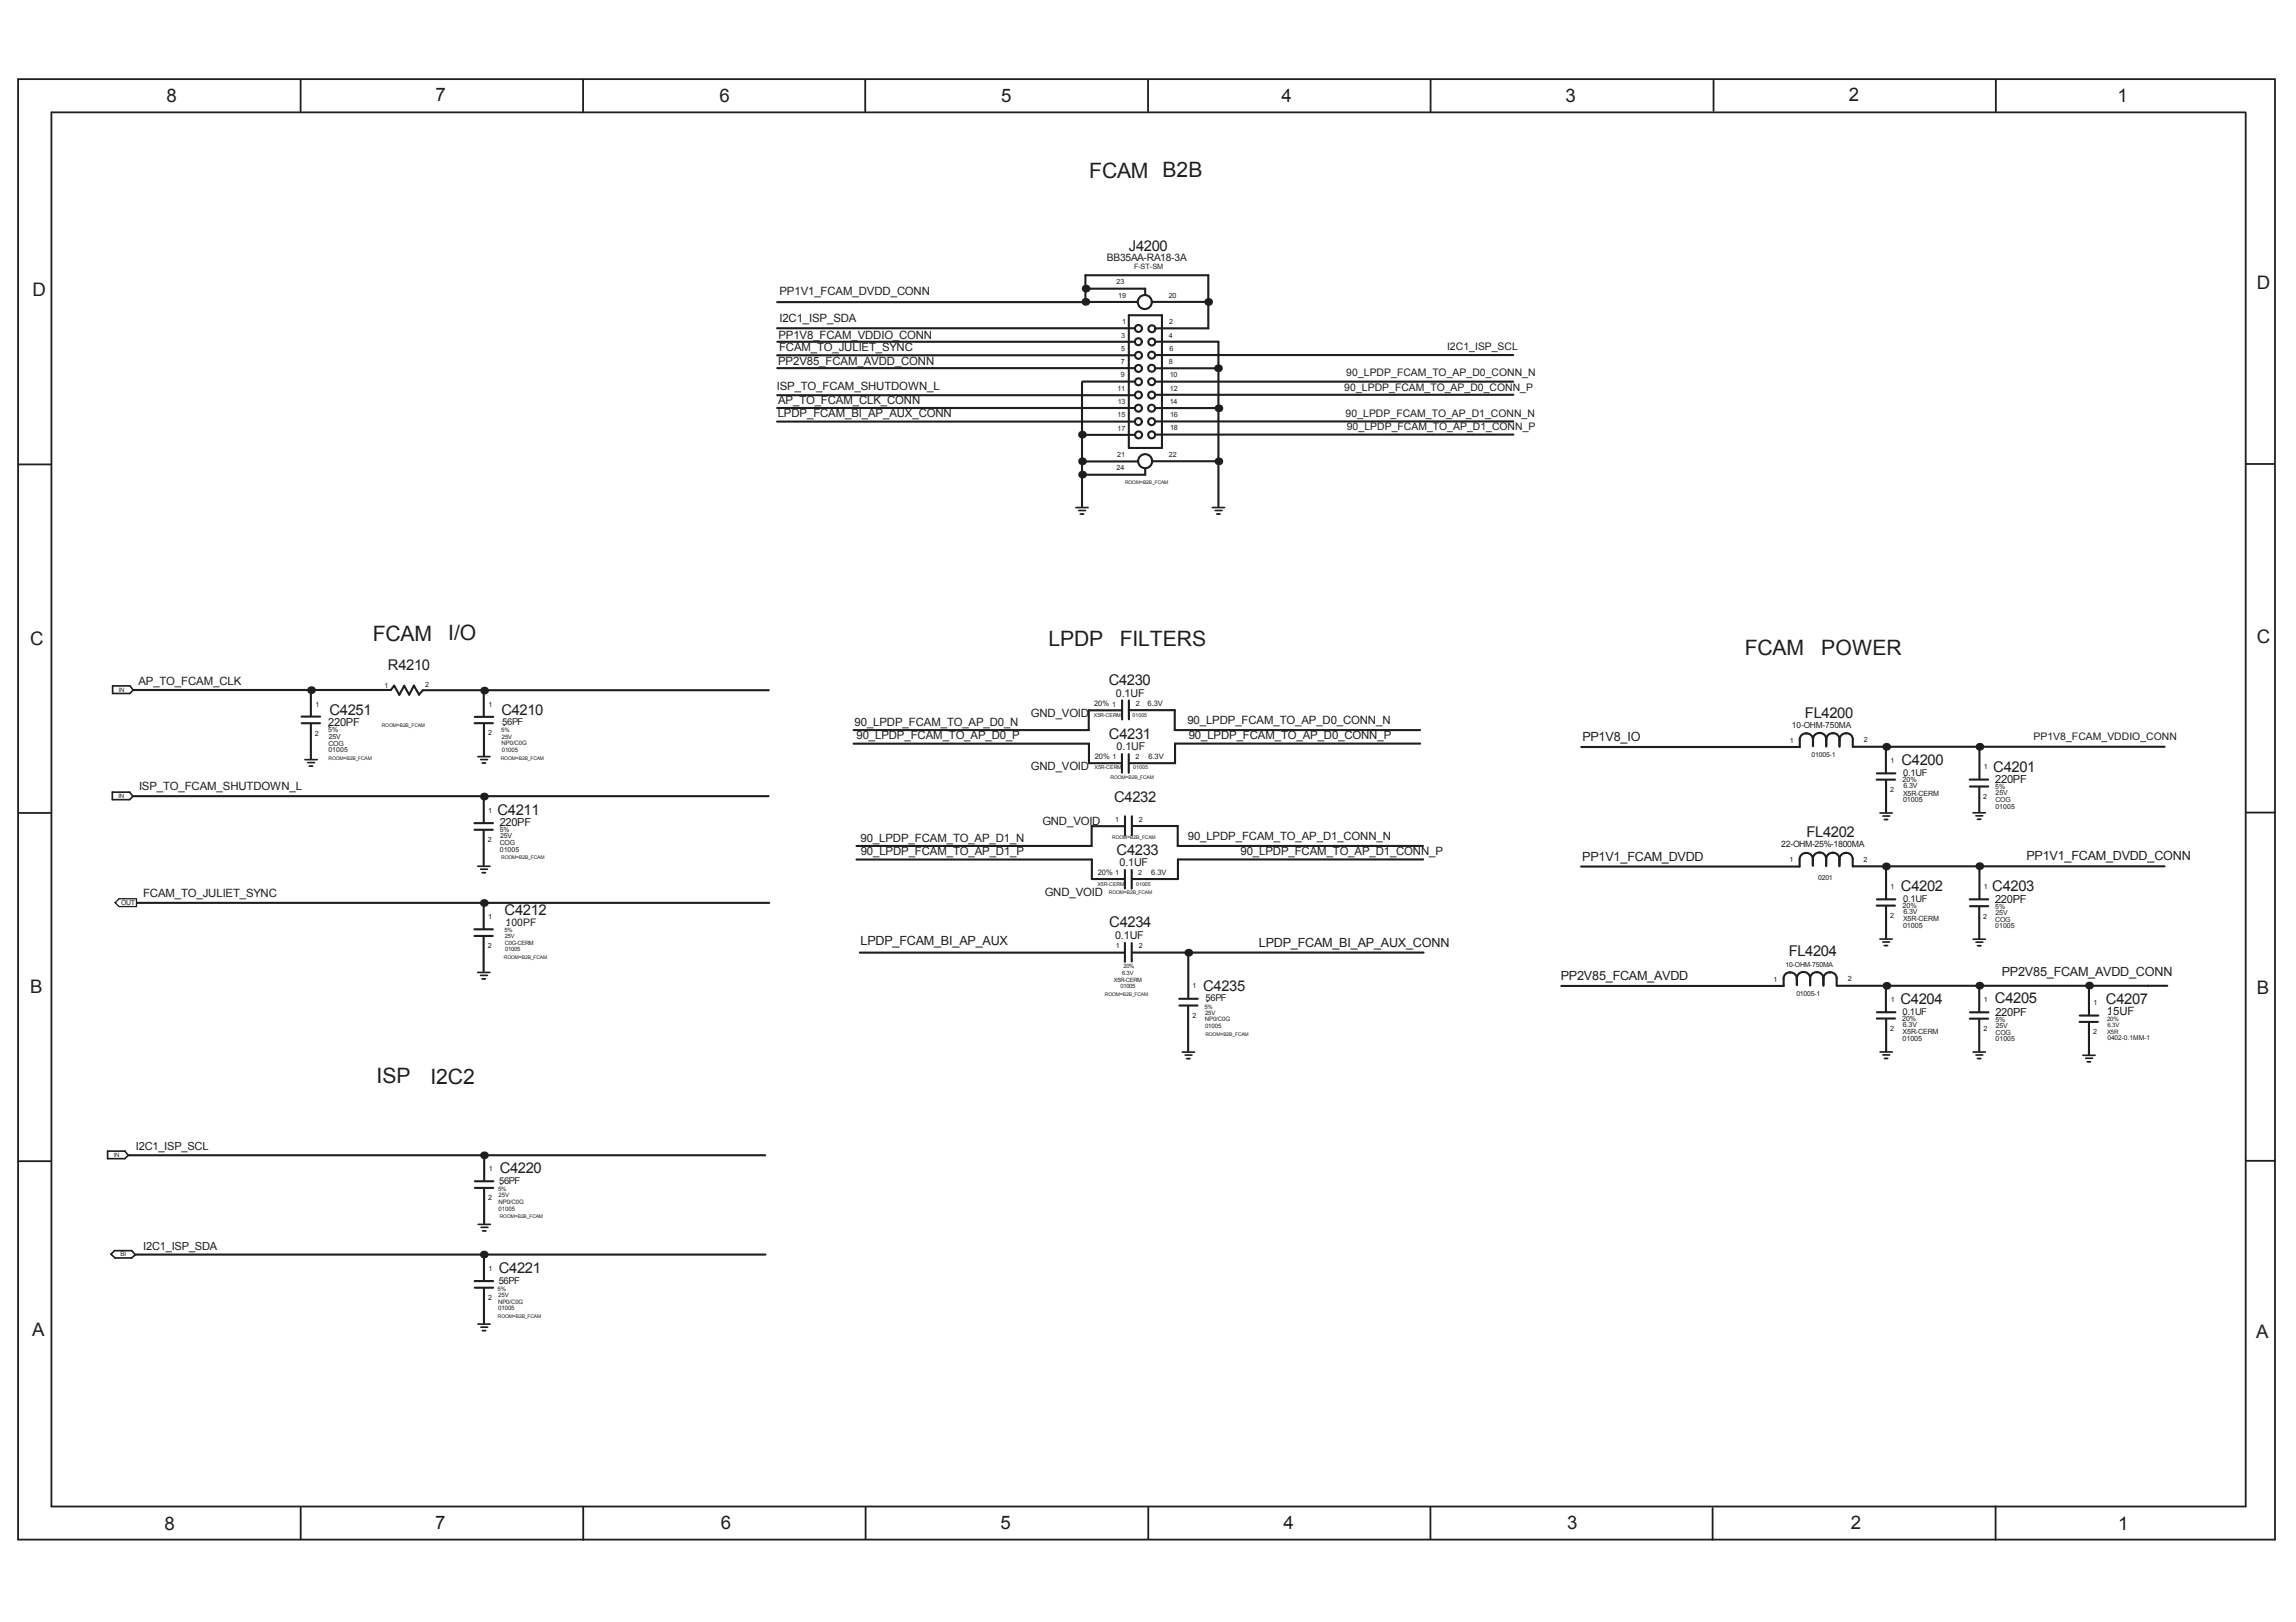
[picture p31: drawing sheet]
<svg xmlns="http://www.w3.org/2000/svg" width="297mm" height="210mm" viewBox="0 0 297 210" stroke-linecap="round" stroke-linejoin="round" font-family="sans-serif">
<defs><g id="words">
<g font-size="2.7" fill="#1e1e1e">
<text x="140.9" y="23">FCAM B2B</text>
<text x="48.2" y="82.9">FCAM</text>
<text x="58" y="82.8">I/O</text>
<text x="135.6" y="83.6">LPDP</text>
<text x="144.9" y="83.6">FILTERS</text>
<text x="225.7" y="84.8">FCAM</text>
<text x="235.6" y="84.8">POWER</text>
<text x="48.7" y="140.1">ISP</text>
<text x="55.7" y="140.2">I2C2</text>
</g>
<g font-size="2.4" fill="#1e1e1e">
<text x="21.5" y="13.3">8</text>
<text x="56.3" y="13.1">7</text>
<text x="93.1" y="13.2">6</text>
<text x="129.5" y="13.2">5</text>
<text x="165.8" y="13.3">4</text>
<text x="202.5" y="13.2">3</text>
<text x="239.2" y="13.1">2</text>
<text x="273.9" y="13.2">1</text>
<text x="4.2" y="38.2">D</text>
<text x="292" y="37.4">D</text>
<text x="3.9" y="83.4">C</text>
<text x="292" y="83.3">C</text>
<text x="3.9" y="128.4">B</text>
<text x="292" y="128.6">B</text>
<text x="4.2" y="172.9">A</text>
<text x="291.9" y="173.1">A</text>
<text x="21.3" y="198">8</text>
<text x="56.3" y="197.9">7</text>
<text x="93.3" y="197.9">6</text>
<text x="129.4" y="197.9">5</text>
<text x="166.1" y="197.9">4</text>
<text x="202.7" y="197.9">3</text>
<text x="239.4" y="197.9">2</text>
<text x="274" y="198">1</text>
</g>
<g font-size="1.9" fill="#1e1e1e">
<text x="146.1" y="32.5">J4200</text>
<text x="50.2" y="86.8">R4210</text>
<text x="143.4" y="88.6">C4230</text>
<text x="42.6" y="92.6">C4251</text>
<text x="64.9" y="92.6">C4210</text>
<text x="143.5" y="95.6">C4231</text>
<text x="233.5" y="92.9">FL4200</text>
<text x="246" y="98.9">C4200</text>
<text x="257.9" y="99.9">C4201</text>
<text x="64.4" y="105.5">C4211</text>
<text x="144.1" y="103.8">C4232</text>
<text x="144.5" y="110.6">C4233</text>
<text x="233.7" y="108.4">FL4202</text>
<text x="65.3" y="118.4">C4212</text>
<text x="143.5" y="120">C4234</text>
<text x="245.9" y="115.4">C4202</text>
<text x="257.8" y="115.3">C4203</text>
<text x="231.4" y="123.8">FL4204</text>
<text x="155.7" y="128.2">C4235</text>
<text x="245.9" y="129.9">C4204</text>
<text x="258.1" y="129.9">C4205</text>
<text x="272.4" y="130">C4207</text>
<text x="64.6" y="151.8">C4220</text>
<text x="64.5" y="164.7">C4221</text>
</g>
<g font-size="1.6" fill="#1e1e1e">
<text x="204.7" y="95.9">PP1V8_IO</text>
<text x="204.7" y="111.4">PP1V1_FCAM_DVDD</text>
<text x="262.2" y="111.3">PP1V1_FCAM_DVDD_CONN</text>
<text x="111.3" y="122.3">LPDP_FCAM_BI_AP_AUX</text>
<text x="162.9" y="122.6">LPDP_FCAM_BI_AP_AUX_CONN</text>
<text x="201.9" y="126.9">PP2V85_FCAM_AVDD</text>
<text x="259" y="126.3">PP2V85_FCAM_AVDD_CONN</text>
</g>
<g font-size="1.5" fill="#1e1e1e">
<text x="100.8" y="41.7">I2C1_ISP_SDA</text>
<text x="100.8" y="38.2">PP1V1_FCAM_DVDD_CONN</text>
<text x="100.7" y="47.2">PP2V85_FCAM_AVDD_CONN</text>
<text x="100.7" y="43.8">PP1V8_FCAM_VDDIO_CONN</text>
<text x="100.8" y="45.4">FCAM_TO_JULIET_SYNC</text>
<text x="100.5" y="50.5">ISP_TO_FCAM_SHUTDOWN_L</text>
<text x="100.7" y="52.3">AP_TO_FCAM_CLK_CONN</text>
<text x="100.6" y="54">LPDP_FCAM_BI_AP_AUX_CONN</text>
<text x="17.9" y="88.6">AP_TO_FCAM_CLK</text>
<text x="110.6" y="93.9">90_LPDP_FCAM_TO_AP_D0_N</text>
<text x="110.8" y="95.6">90_LPDP_FCAM_TO_AP_D0_P</text>
<text x="133.4" y="92.7">GND_VOID</text>
<text x="153.6" y="93.7">90_LPDP_FCAM_TO_AP_D0_CONN_N</text>
<text x="153.8" y="95.7">90_LPDP_FCAM_TO_AP_D0_CONN_P</text>
<text x="133.4" y="99.7">GND_VOID</text>
<text x="18" y="102.3">ISP_TO_FCAM_SHUTDOWN_L</text>
<text x="134.9" y="106.8">GND_VOID</text>
<text x="111.3" y="108.9">90_LPDP_FCAM_TO_AP_D1_N</text>
<text x="111.4" y="110.7">90_LPDP_FCAM_TO_AP_D1_P</text>
<text x="153.7" y="108.8">90_LPDP_FCAM_TO_AP_D1_CONN_N</text>
<text x="160.5" y="110.6">90_LPDP_FCAM_TO_AP_D1_CONN_P</text>
<text x="18.5" y="116">FCAM_TO_JULIET_SYNC</text>
<text x="135.2" y="116">GND_VOID</text>
<text x="272.6" y="131.3">15UF</text>
</g>
<g font-size="1.4" fill="#1e1e1e">
<text x="42.5" y="94">220PF</text>
<text x="144.4" y="90.2">0.1UF</text>
<text x="144.5" y="97">0.1UF</text>
<text x="258.1" y="101.3">220PF</text>
<text x="64.6" y="106.9">220PF</text>
<text x="144.8" y="112">0.1UF</text>
<text x="258.1" y="116.8">220PF</text>
<text x="144.3" y="121.5">0.1UF</text>
<text x="258.2" y="131.5">220PF</text>
<text x="17.6" y="148.8">I2C1_ISP_SCL</text>
<text x="18.5" y="161.8">I2C1_ISP_SDA</text>
</g>
<g font-size="1.3" fill="#1e1e1e">
<text x="143.2" y="33.8">BB35AA-RA18-3A</text>
<text x="187.2" y="45.3">I2C1_ISP_SCL</text>
<text x="173.9" y="50.5">90_LPDP_FCAM_TO_AP_D0_CONN_P</text>
<text x="174.1" y="54">90_LPDP_FCAM_TO_AP_D1_CONN_N</text>
<text x="174.2" y="48.7">90_LPDP_FCAM_TO_AP_D0_CONN_N</text>
<text x="174.2" y="55.7">90_LPDP_FCAM_TO_AP_D1_CONN_P</text>
<text x="263.1" y="95.8">PP1V8_FCAM_VDDIO_CONN</text>
<text x="65.4" y="119.8">100PF</text>
</g>
<g font-size="1.2" fill="#1e1e1e">
<text x="65" y="93.9">56PF</text>
<text x="246.2" y="100.4">0.1UF</text>
<text x="246.2" y="116.7">0.1UF</text>
<text x="156" y="129.6">56PF</text>
<text x="246.1" y="131.3">0.1UF</text>
<text x="64.6" y="153.2">56PF</text>
<text x="64.5" y="166.1">56PF</text>
</g>
<g font-size="1.1" fill="#1e1e1e">
<text x="231.8" y="94.2">10-OHM-750MA</text>
<text x="230.5" y="109.6">22-OHM-25%-1800MA</text>
</g>
<g font-size="1" fill="#1e1e1e">
<text x="146.7" y="34.8">F-ST-SM</text>
<text x="141.5" y="91.4">20% 1</text>
<text x="148.5" y="91.4">6.3V</text>
<text x="141.6" y="98.2">20% 1</text>
<text x="148.6" y="98.2">6.3V</text>
<text x="142" y="113.3">20% 1</text>
<text x="148.9" y="113.3">6.3V</text>
</g>
<g font-size=".9" fill="#1e1e1e">
<text x="144.4" y="36.8">23</text>
<text x="144.7" y="38.5">19</text>
<text x="145.2" y="41.9">1</text>
<text x="151.2" y="38.5">20</text>
<text x="151.3" y="41.9">2</text>
<text x="145" y="47.1">7</text>
<text x="145" y="45.4">5</text>
<text x="145.1" y="43.8">3</text>
<text x="151.2" y="47.1">8</text>
<text x="151.2" y="43.7">4</text>
<text x="151.3" y="45.4">6</text>
<text x="144.6" y="50.6">11</text>
<text x="144.6" y="54">15</text>
<text x="144.6" y="52.3">13</text>
<text x="145" y="48.8">9</text>
<text x="151.3" y="52.3">14</text>
<text x="151.3" y="48.8">10</text>
<text x="151.4" y="50.5">12</text>
<text x="144.5" y="59.1">21</text>
<text x="144.6" y="55.7">17</text>
<text x="151.2" y="59.2">22</text>
<text x="151.4" y="55.7">18</text>
<text x="151.4" y="54">16</text>
<text x="144.4" y="60.8">24</text>
<text x="49.7" y="89">1</text>
<text x="55" y="89">2</text>
<text x="40.7" y="95.2">2</text>
<text x="40.8" y="91.4">1</text>
<text x="42.5" y="94.8">5%</text>
<text x="42.5" y="95.6">25V</text>
<text x="63.1" y="95.2">2</text>
<text x="63.2" y="91.4">1</text>
<text x="147" y="91.4">2</text>
<text x="42.5" y="97.3">01005</text>
<text x="42.5" y="96.5">COG</text>
<text x="146.9" y="98.3">2</text>
<text x="231.5" y="96.1">1</text>
<text x="234.4" y="98">01005-1</text>
<text x="241.1" y="96">2</text>
<text x="244.6" y="98.7">1</text>
<text x="246.1" y="101.2">20%</text>
<text x="256.7" y="99.6">1</text>
<text x="63.2" y="105.2">1</text>
<text x="64.6" y="107.7">5%</text>
<text x="144.3" y="106.4">1</text>
<text x="147.3" y="106.4">2</text>
<text x="244.5" y="102.5">2</text>
<text x="246.2" y="103.8">01005</text>
<text x="246.2" y="103">X5R-CERM</text>
<text x="246.2" y="102">6.3V</text>
<text x="256.6" y="103.4">2</text>
<text x="258.1" y="102.1">5%</text>
<text x="258.1" y="103.8">COG</text>
<text x="258.1" y="104.6">01005</text>
<text x="258.2" y="102.9">25V</text>
<text x="63.1" y="109">2</text>
<text x="64.7" y="109.4">COG</text>
<text x="64.7" y="110.2">01005</text>
<text x="64.7" y="108.5">25V</text>
<text x="147.3" y="113.3">2</text>
<text x="231.5" y="111.6">1</text>
<text x="235.2" y="113.9">0201</text>
<text x="241.1" y="111.5">2</text>
<text x="15.7" y="117.1">OUT</text>
<text x="63.2" y="119">1</text>
<text x="244.5" y="118.8">2</text>
<text x="244.6" y="115">1</text>
<text x="246.1" y="117.5">20%</text>
<text x="246.2" y="119.2">X5R-CERM</text>
<text x="246.2" y="118.3">6.3V</text>
<text x="256.6" y="118.9">2</text>
<text x="256.7" y="115.1">1</text>
<text x="258.1" y="117.6">5%</text>
<text x="258.1" y="119.3">COG</text>
<text x="258.2" y="118.4">25V</text>
<text x="63.1" y="122.7">2</text>
<text x="144.4" y="122.7">1</text>
<text x="147.3" y="122.7">2</text>
<text x="231" y="125.2">10-OHM-750MA</text>
<text x="246.2" y="120.1">01005</text>
<text x="258.1" y="120.1">01005</text>
<text x="154.3" y="131.7">2</text>
<text x="154.3" y="127.9">1</text>
<text x="229.5" y="127">1</text>
<text x="232.4" y="128.9">01005-1</text>
<text x="239" y="127">2</text>
<text x="244.6" y="129.7">1</text>
<text x="256.6" y="129.7">1</text>
<text x="270.8" y="130.1">1</text>
<text x="244.5" y="133.4">2</text>
<text x="246.1" y="132.1">20%</text>
<text x="246.1" y="133.8">X5R-CERM</text>
<text x="246.1" y="134.7">01005</text>
<text x="246.2" y="132.9">6.3V</text>
<text x="256.6" y="133.4">2</text>
<text x="258.2" y="132.2">5%</text>
<text x="258.2" y="133.9">COG</text>
<text x="258.2" y="134.8">01005</text>
<text x="258.2" y="133">25V</text>
<text x="270.8" y="133.8">2</text>
<text x="272.6" y="134.6">0402-0.1MM-1</text>
<text x="63.2" y="155.3">2</text>
<text x="63.2" y="151.6">1</text>
<text x="63.2" y="164.5">1</text>
<text x="63.1" y="168.2">2</text>
</g>
<g font-size=".8" fill="#1e1e1e">
<text x="15.4" y="89.5">IN</text>
<text x="64.8" y="94.8">5%</text>
<text x="64.9" y="95.6">25V</text>
<text x="64.9" y="96.4">NP0/C0G</text>
<text x="64.9" y="97.3">01005</text>
<text x="15.3" y="103.2">IN</text>
<text x="65.3" y="120.6">5%</text>
<text x="65.3" y="121.4">25V</text>
<text x="65.3" y="122.3">C0G-CERM</text>
<text x="65.4" y="123.1">01005</text>
<text x="145.3" y="125.3">20%</text>
<text x="144.1" y="127.1">X5R-CERM</text>
<text x="145" y="127.9">01005</text>
<text x="145.2" y="126.2">6.3V</text>
<text x="155.8" y="130.5">5%</text>
<text x="155.9" y="131.3">25V</text>
<text x="155.9" y="132.2">NP0/C0G</text>
<text x="155.9" y="133">01005</text>
<text x="272.6" y="132.1">20%</text>
<text x="272.6" y="133.8">X5R</text>
<text x="272.6" y="132.9">6.3V</text>
<text x="14.7" y="149.7">IN</text>
<text x="64.4" y="154.2">5%</text>
<text x="64.5" y="155.8">NP0/C0G</text>
<text x="64.5" y="155">25V</text>
<text x="64.5" y="156.7">01005</text>
<text x="15.6" y="162.6">BI</text>
<text x="64.4" y="167">5%</text>
<text x="64.5" y="167.8">25V</text>
<text x="64.4" y="168.7">NP0/C0G</text>
<text x="64.5" y="169.5">01005</text>
</g>
<g font-size=".7" fill="#1e1e1e">
<text x="141.5" y="92.7">X5R-CERM</text>
<text x="146.5" y="92.7">01005</text>
<text x="141.6" y="99.5">X5R-CERM</text>
<text x="146.6" y="99.5">01005</text>
<text x="142" y="114.6">X5R-CERM</text>
<text x="147" y="114.6">01005</text>
</g>
<g font-size=".6" fill="#1e1e1e">
<text x="145.6" y="62.7">ROOM=B2B_FCAM</text>
<text x="49.4" y="94.1">ROOM=B2B_FCAM</text>
<text x="42.5" y="98.3">ROOM=B2B_FCAM</text>
<text x="64.8" y="98.3">ROOM=B2B_FCAM</text>
<text x="143.7" y="100.9">ROOM=B2B_FCAM</text>
<text x="64.8" y="111.2">ROOM=B2B_FCAM</text>
<text x="143.9" y="108.6">ROOM=B2B_FCAM</text>
<text x="143.5" y="115.6">ROOM=B2B_FCAM</text>
<text x="65.2" y="124.1">ROOM=B2B_FCAM</text>
<text x="142.9" y="128.9">ROOM=B2B_FCAM</text>
<text x="155.9" y="134">ROOM=B2B_FCAM</text>
<text x="64.7" y="157.6">ROOM=B2B_FCAM</text>
<text x="64.4" y="170.5">ROOM=B2B_FCAM</text>
</g>
</g></defs>
<g fill="none" stroke="#1e1e1e" stroke-width=".22">
<path d="M139.2 65.7h1.6M139.6 66.1h.8M139.7 66.5h.5M156.8 65.7h1.6M157.2 66.1h.9M157.4 66.5h.4M14.6 88.8h2.2l.4 .5-.4 .4h-2.2zM39.4 98.3h1.6M39.8 98.7h.9M40 99.1h.4M61.8 97.9h1.6M62.2 98.3h.9"/>
<path d="M62.4 98.7h.4M17.2 103l-.4-.5h-2.3v1h2.3l.4-.4M61.8 112.1h1.6M62.2 112.5h.9M62.4 112.9h.4M243.2 105.2h1.6M243.6 105.6h.9M243.8 106.1h.4M255.3 105.2h1.5M255.6 105.6h.9M255.8 106h.5M61.8 125.8h1.6"/>
<path d="M62.2 126.2h.9M62.4 126.7h.4M153 136.2h1.5M153.3 136.5h.9M153.5 137h.5M243.2 121.5h1.6M243.2 136.1h1.6M243.6 121.9h.9M243.6 136.5h.9M243.8 122.4h.4M243.8 137h.4M255.3 136.1h1.6"/>
<path d="M255.3 121.5h1.6M255.6 136.5h.9M255.6 121.9h.9M255.8 137h.5M255.8 122.4h.5M269.5 136.6h1.5M269.8 136.9h.9M270 137.4h.5M16.6 149.5l-.4-.5h-2.3v.9h2.3l.4-.4M61.9 158.4h1.5M62.2 158.8h.9M62.4 159.3h.5"/>
<path d="M17.1 161.8h-2.3l-.4 .5M17.1 161.9l.4 .5-.5 .4h-2.1l-.5-.5M61.8 171.4h1.6M62.2 171.7h.9M62.4 172.2h.4"/>
</g>
<g fill="none" stroke="#1e1e1e" stroke-width=".27">
<path d="M100.5 39.1h39.9v-3.5h15.9v6.9h-6.7M140.8 39.1h6.4M140.8 37.4h7.4v.7M149.1 39.1h7.1M100.5 42.5h46.2M100.5 54.6h46.2M100.5 52.8h46.3M100.5 51.1h46.3M100.5 46h46.3M100.5 47.6h46.3M100.6 44.2h46.2M140 49.5v16.1"/>
<path d="M140 49.4h6.8M140.1 59.7h7.1M140.5 56.3h6.3M146 58v-17.2h4.3v17.2h-4.3M149.1 59.7h8.1M149.5 52.8h7.9M149.5 47.7h8.1M149.5 44.2h8.1v21.4M149.5 49.4h46.3M149.6 54.5h46.2M149.6 45.9h46.2M149.6 56.2h46.2"/>
<path d="M149.6 51.1h46.2M148.2 60.7v.7h-7.8M17.2 89.3h33.4l.4-.6 .7 1.2 .6-1.1 .6 1.1 .6-1.2 .7 1.2 .5-.6h44.8M39 92.7h2.4M39 93.6h2.4M40.2 89.4v3.2M40.2 93.7v4.5M61.4 93.6h2.4M61.4 92.8h2.4M62.6 89.4v3.3M62.6 93.7v4.1M110.4 96.2h30.5v2.6h4.2"/>
<path d="M145.1 91.9h-4.2v2.6h-30.5M145.1 97.6v2.4M145.2 90.6v2.5M146 97.6v2.4M146 90.6v2.5M146.1 91.9h5.9v2.6h31.7M183.7 96.2h-31.7v2.6h-5.9M233.6 94.9a.8 .8 0 0 0-.8 .8v1h-28.2M233.6 94.9a.83 .83 0 0 1 1 .8M234.6 96.6v-.9a.86 .86 0 0 1 .8-.8 .86 .86 0 0 1 .9 .8v.9M236.3 95.7a.86 .86 0 0 1 .8-.8 .86 .86 0 0 1 .9 .8v.9M238 95.7a.86 .86 0 0 1 .8-.8 .86 .86 0 0 1 .9 .8v.9"/>
<path d="M239.7 96.6h40.3M244 96.7v3.3M256.1 96.5v4.3M17.2 103h82.2M17.8 116.8h81.7M61.4 106.5h2.4M61.4 107.4h2.4M62.6 107.5v4.4M62.6 116.9v3.2M62.6 103.2v3.2M110.8 111.2h30.5v2.6h4.1M145.4 106.9h-4.2v2.6h-30.4"/>
<path d="M145.5 112.6v2.4M145.5 105.6v2.5M146.4 112.6v2.4M146.4 105.6v2.5M146.5 106.9h5.9v2.6h31.7M184.1 111.2h-31.7v2.6h-5.9M234.5 111.2a.86 .86 0 0 0-.8-.8 .86 .86 0 0 0-.9 .8v.9h-28.2M236.2 111.1v1M236.3 112v-.8a.86 .86 0 0 1 .8-.8 .86 .86 0 0 1 .9 .8v.9M236.3 111.1a.86 .86 0 0 0-.9-.8 .86 .86 0 0 0-.9 .8v.9M238 111.2a.86 .86 0 0 1 .8-.8 .86 .86 0 0 1 .9 .8v.9M239.7 112.1h40.3"/>
<path d="M242.8 117.2h2.4M242.8 100.9h2.4M242.8 116.4h2.4M242.8 100.1h2.4M244 101v4.1M244 112.2v4.1M244 117.3v4.2M254.8 116.4h2.4M254.8 100.9h2.4M254.9 117.3h2.3M254.9 101.8h2.3M256.1 117.3v4.2"/>
<path d="M256.1 101.9v3.2M256.1 112v4.3M61.4 120.3h2.4M61.4 121.1h2.3M62.6 121.3v4.4M111.2 123.3h34.2M145.5 122v2.5M146.4 122v2.4M146.6 123.3h37.6M152.6 129.3h2.3M152.6 130.1h2.3M153.7 130.2v5.8"/>
<path d="M153.7 123.5v5.6M230.7 126.6a.86 .86 0 0 1 .9-.8 .86 .86 0 0 1 .9 .9M230.8 126.6v1h-28.8M232.5 127.5v-.9a.86 .86 0 0 1 .8-.8 .86 .86 0 0 1 .9 .8v.9M235.9 126.6v1M235.9 126.6a.86 .86 0 0 0-.9-.8 .86 .86 0 0 0-.8 .8M235.9 126.6v.9M236.7 125.8h.1M236.7 125.8a.81 .81 0 0 0-.8 .8M236.8 125.8a.8 .8 0 0 1 .8 .8v1M237.6 127.6h42.8M242.8 131.8h2.4"/>
<path d="M242.8 131h2.4M244 127.6v3.3M244 131.9v4.2M254.8 131.8h2.4M254.9 131h2.4M256.1 127.6v3.4M256.1 131.9v4.2M269 132.2h2.4M269.1 131.4h2.4M270.3 127.3v4.1M270.3 132.4v4.1M16.6 149.5h82.4"/>
<path d="M61.4 152.9h2.4M61.4 153.7h2.4M62.6 153.9v4.4M62.6 149.5v3.3M17.6 162.4h81.4M61.4 165.8h2.4M61.4 166.6h2.4M62.6 162.4v3.3M62.6 166.8v4.4"/>
<circle cx="148.1" cy="39.1" r=".91"/>
<circle cx="147.3" cy="44.2" r=".45"/>
<circle cx="147.3" cy="54.6" r=".45"/>
<circle cx="147.3" cy="47.7" r=".45"/>
<circle cx="147.3" cy="51.1" r=".45"/>
<circle cx="147.3" cy="42.5" r=".45"/>
<circle cx="147.3" cy="52.8" r=".45"/>
<circle cx="147.3" cy="49.4" r=".45"/>
<circle cx="147.3" cy="46" r=".45"/>
<circle cx="147.3" cy="56.3" r=".45"/>
<circle cx="148.2" cy="59.7" r=".91"/>
<circle cx="149" cy="54.6" r=".45"/>
<circle cx="149" cy="52.8" r=".45"/>
<circle cx="149" cy="49.4" r=".45"/>
<circle cx="149" cy="51.1" r=".45"/>
<circle cx="149" cy="47.7" r=".45"/>
<circle cx="149" cy="46" r=".45"/>
<circle cx="149" cy="56.3" r=".45"/>
<circle cx="149" cy="44.3" r=".45"/>
<circle cx="149" cy="42.5" r=".45"/>
</g>
<path d="M15.4 117.3l-.5-.5 .5-.5h2.3v1h-2.3" fill="none" stroke="#1e1e1e" stroke-width=".17"/>
<g fill="none" stroke="#1e1e1e" stroke-width=".23">
<path d="M38.9 10.4v4M75.4 10.3v4.2M111.9 10.3v4.2M148.5 10.3v4.1M185.1 10.3v4.2M221.7 10.4v4M258.2 10.3v4.2M290.4 14.5h-283.7v180.5h283.8v-180.5M294.3 10.2h-292v189h292v-188.9M2.4 60.1h4.2M290.5 60h3.7M2.4 105.2h4.1"/>
<path d="M290.5 105.2h3.8M2.5 150.3h4M290.6 150.2h3.7M38.9 195.1v4.1M75.5 195v4.3M112 195v4.2M148.6 195.1v4.1M185.1 195v4.1M221.6 195.2v4.1M258.2 194.9v4.4"/>
</g>
<g fill="none" stroke="#1e1e1e" stroke-width=".13">
<path d="M42.5 94h.1M65.2 93.9h.1M14.9 116.8h.1M64.7 106.9h.1M65.6 119.8h.1M246.4 100.4h.1M258.1 116.8h.1M258.2 101.3h.1M156.2 129.6h.1M246.4 131.3h.1M258.2 131.4h.1M272.8 131.3h.1"/>
<path d="M64.8 153.2h.1M64.7 166.1h.1M2.4 199.2h.1"/>
</g>
<g fill="none" stroke="#1e1e1e" stroke-width=".19">
<path d="M140 66.5h.1M157.6 66.5h.1M40.2 99.1h.1M62.6 98.7h.1M62.6 112.9h.1M244 106.1h.1M256 106h.1M62.6 126.7h.1M153.7 137h.1M244 122.4h.1M256 122.4h.1M270.2 137.4h.1"/>
<path d="M62.6 159.3h.1M62.6 172.2h.1"/>
</g>
<path d="M17.2 89.3h.1M17.2 103h.1M16.6 149.5h.1" fill="none" stroke="#1e1e1e" stroke-width=".21"/>
<path d="M14.3 162.3h.1" fill="none" stroke="#1e1e1e" stroke-width=".14"/>
<g fill="#1e1e1e">
<circle cx="62.6" cy="103.1" r=".5"/>
<circle cx="62.6" cy="89.4" r=".5"/>
<circle cx="140" cy="61.4" r=".5"/>
<circle cx="140" cy="59.7" r=".5"/>
<circle cx="140" cy="56.2" r=".5"/>
<circle cx="140.5" cy="37.3" r=".5"/>
<circle cx="157.6" cy="59.7" r=".5"/>
<circle cx="157.6" cy="52.8" r=".5"/>
<circle cx="157.6" cy="47.7" r=".5"/>
</g>
<path d="M244 137h.1M256 137h.1" fill="none" stroke="#1e1e1e" stroke-width=".19"/>
<path d="M246.4 116.7h.1" fill="none" stroke="#1e1e1e" stroke-width=".13"/>
<g fill="#1e1e1e">
<circle cx="62.6" cy="162.4" r=".5"/>
<circle cx="62.6" cy="149.5" r=".5"/>
<circle cx="62.6" cy="116.9" r=".5"/>
<circle cx="140.4" cy="39.1" r=".5"/>
<circle cx="156.3" cy="39.1" r=".5"/>
<circle cx="40.2" cy="89.3" r=".5"/>
<circle cx="244.1" cy="127.6" r=".5"/>
<circle cx="244" cy="112.1" r=".5"/>
<circle cx="256.1" cy="127.6" r=".5"/>
<circle cx="256.1" cy="112.1" r=".5"/>
<circle cx="270.3" cy="127.5" r=".5"/>
<circle cx="153.7" cy="123.3" r=".5"/>
<circle cx="244" cy="96.6" r=".5"/>
<circle cx="256.1" cy="96.6" r=".5"/>
</g>
<use href="#words"/>
</svg>
